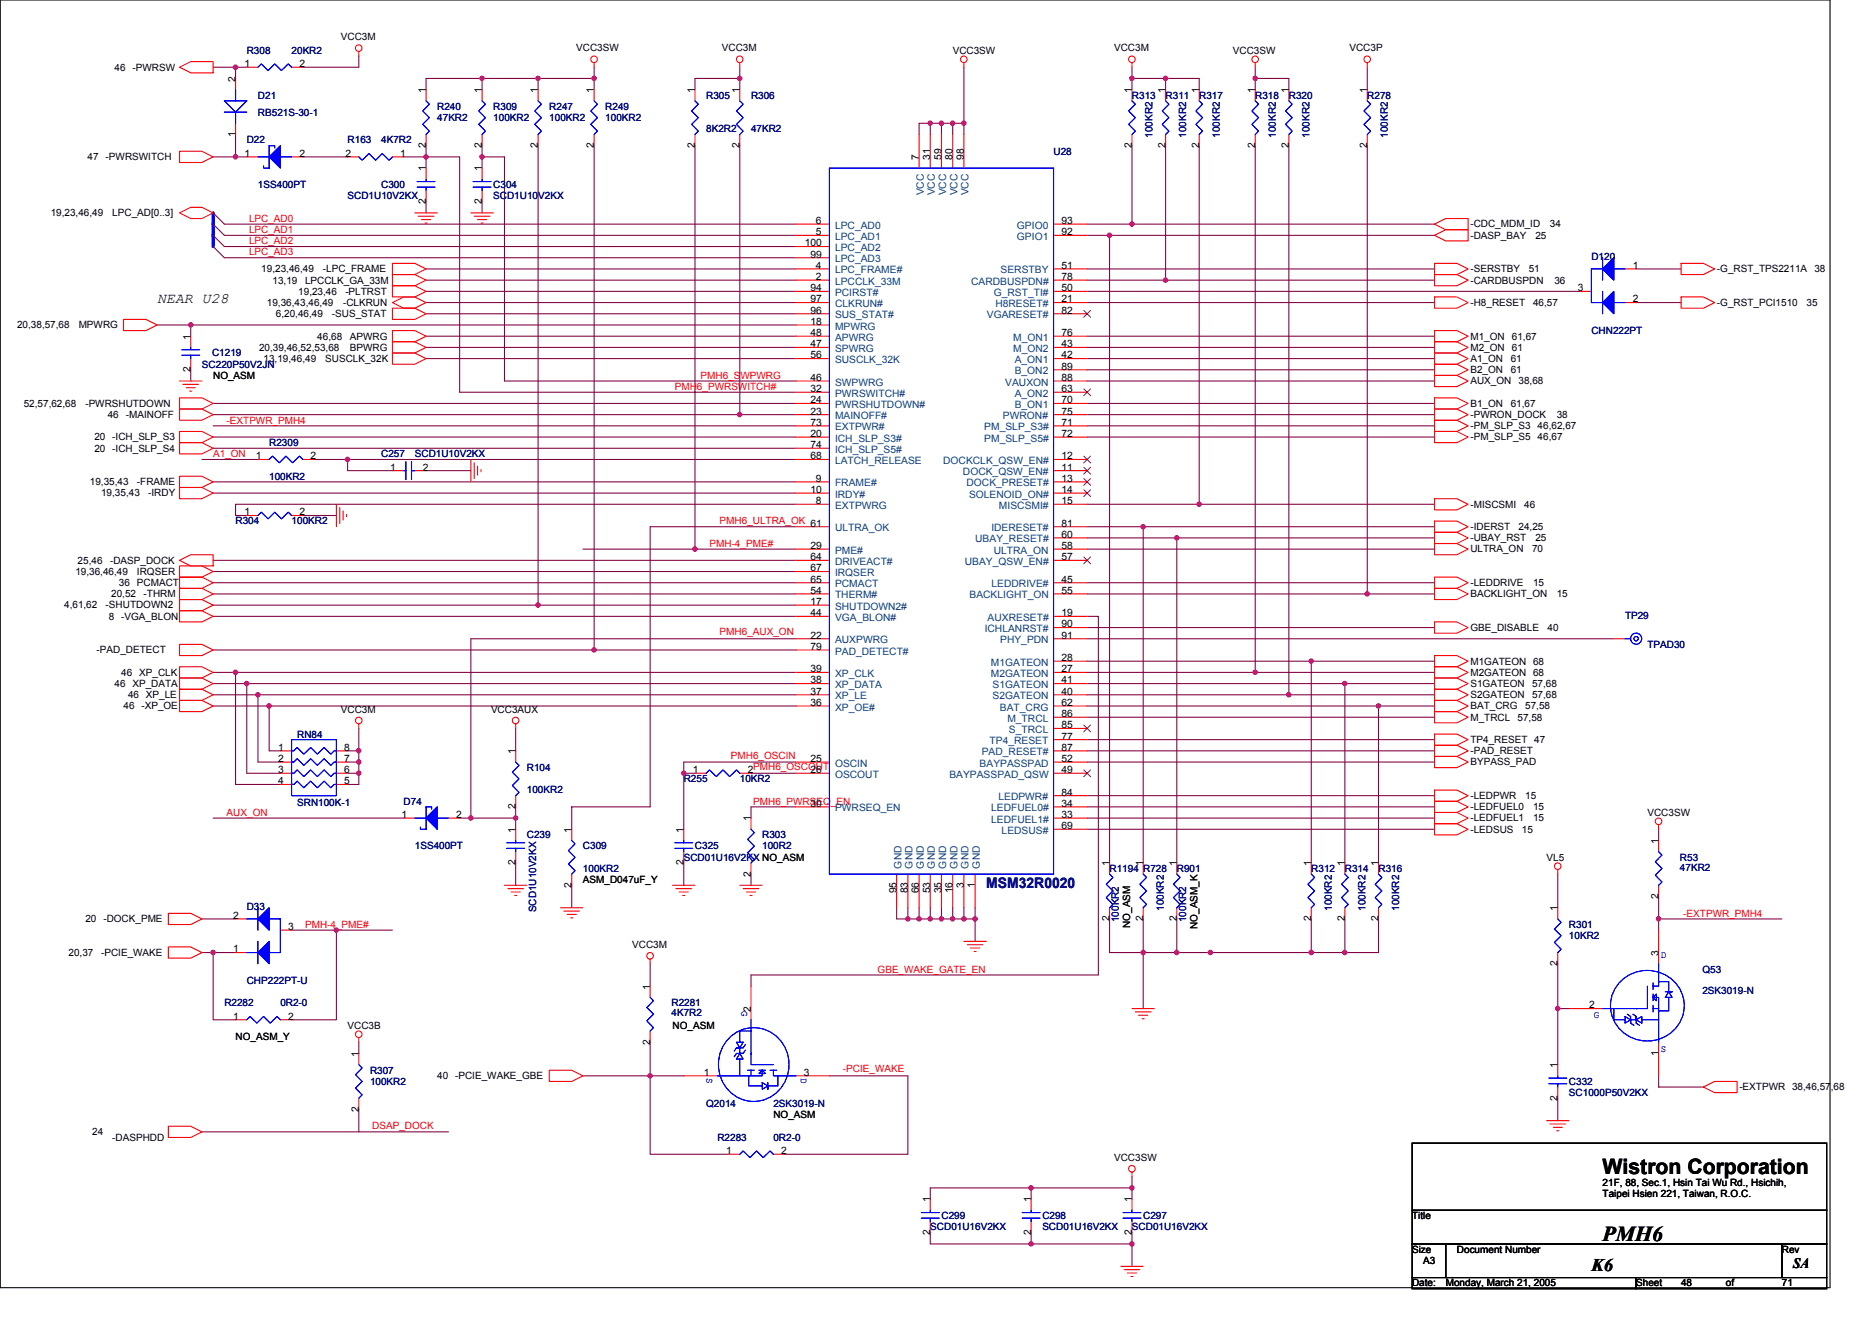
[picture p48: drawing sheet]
<svg xmlns="http://www.w3.org/2000/svg" width="297mm" height="210mm" viewBox="0 0 297 210" stroke-linecap="round" stroke-linejoin="round" font-family="sans-serif">
<defs><g id="words">
<g font-size="3.4">
<text x="254.3" y="186.2">Wistron Corporation</text>
<text x="254.3" y="196.8">PMH6</text>
</g>
<text font-size="2.8" x="252.5" y="201.7">K6</text>
<g font-size="2.3">
<text x="24.9" y="48.1">NEAR U28</text>
<text x="284.5" y="201.2">SA</text>
</g>
<text font-size="2.3" fill="#000080" x="156.5" y="140.8">MSM32R0020</text>
<g font-size="1.6">
<text x="18.2" y="11.2">46 -PWRSW</text>
<text x="38.8" y="10.6">1</text>
<text x="47.5" y="10.6">2</text>
<text x="54.1" y="6.4">VCC3M</text>
<text x="91.4" y="8.2">VCC3SW</text>
<text x="114.6" y="8.2">VCC3M</text>
<text x="151.2" y="8.5">VCC3SW</text>
<text x="176.8" y="8.2">VCC3M</text>
<text x="195.6" y="8.5">VCC3SW</text>
<text x="214.1" y="8.2">VCC3P</text>
<text x="37.4" y="13" transform="rotate(-90 37.4 13)">2</text>
<text x="67.6" y="14.8" transform="rotate(-90 67.6 14.8)">1</text>
<text x="76.5" y="14.8" transform="rotate(-90 76.5 14.8)">1</text>
<text x="85.4" y="14.8" transform="rotate(-90 85.4 14.8)">1</text>
<text x="94.3" y="14.8" transform="rotate(-90 94.3 14.8)">1</text>
<text x="110.3" y="14.8" transform="rotate(-90 110.3 14.8)">1</text>
<text x="117.4" y="14.8" transform="rotate(-90 117.4 14.8)">1</text>
<text x="179.6" y="14.8" transform="rotate(-90 179.6 14.8)">1</text>
<text x="184.9" y="14.8" transform="rotate(-90 184.9 14.8)">1</text>
<text x="190.3" y="14.8" transform="rotate(-90 190.3 14.8)">1</text>
<text x="199.2" y="14.8" transform="rotate(-90 199.2 14.8)">1</text>
<text x="204.5" y="14.8" transform="rotate(-90 204.5 14.8)">1</text>
<text x="216.9" y="14.8" transform="rotate(-90 216.9 14.8)">1</text>
<text x="37.4" y="21.7" transform="rotate(-90 37.4 21.7)">1</text>
<text x="67.6" y="23.5" transform="rotate(-90 67.6 23.5)">2</text>
<text x="76.5" y="23.5" transform="rotate(-90 76.5 23.5)">2</text>
<text x="85.4" y="23.5" transform="rotate(-90 85.4 23.5)">2</text>
<text x="94.3" y="23.5" transform="rotate(-90 94.3 23.5)">2</text>
<text x="110.3" y="23.5" transform="rotate(-90 110.3 23.5)">2</text>
<text x="117.4" y="23.5" transform="rotate(-90 117.4 23.5)">2</text>
<text x="179.6" y="23.5" transform="rotate(-90 179.6 23.5)">2</text>
<text x="184.9" y="23.5" transform="rotate(-90 184.9 23.5)">2</text>
<text x="190.3" y="23.5" transform="rotate(-90 190.3 23.5)">2</text>
<text x="199.2" y="23.5" transform="rotate(-90 199.2 23.5)">2</text>
<text x="204.5" y="23.5" transform="rotate(-90 204.5 23.5)">2</text>
<text x="216.9" y="23.5" transform="rotate(-90 216.9 23.5)">2</text>
<text x="13.9" y="25.4">47 -PWRSWITCH</text>
<text x="38.8" y="24.9">1</text>
<text x="47.5" y="24.9">2</text>
<text x="54.8" y="24.9">2</text>
<text x="63.5" y="24.9">1</text>
<text x="67.6" y="27.2" transform="rotate(-90 67.6 27.2)">1</text>
<text x="76.5" y="27.2" transform="rotate(-90 76.5 27.2)">1</text>
<text x="145.8" y="25.4" transform="rotate(-90 145.8 25.4)">7</text>
<text x="147.6" y="25.4" transform="rotate(-90 147.6 25.4)">31</text>
<text x="149.4" y="25.4" transform="rotate(-90 149.4 25.4)">59</text>
<text x="151.1" y="25.4" transform="rotate(-90 151.1 25.4)">80</text>
<text x="152.9" y="25.4" transform="rotate(-90 152.9 25.4)">98</text>
<text x="8" y="34.3">19,23,46,49</text>
<text x="17.8" y="34.3">LPC_AD[0..3]</text>
<text x="67.6" y="32.4" transform="rotate(-90 67.6 32.4)">2</text>
<text x="76.5" y="32.4" transform="rotate(-90 76.5 32.4)">2</text>
<text x="129.5" y="35.5">6</text>
<text x="168.4" y="35.5">93</text>
<text x="127.7" y="39.1">100</text>
<text x="128.6" y="40.9">99</text>
<text x="129.5" y="37.3">5</text>
<text x="168.4" y="37.3">92</text>
<text x="233.3" y="36.1">-CDC_MDM_ID</text>
<text x="233.3" y="37.9">-DASP_BAY</text>
<text x="243.6" y="37.9">25</text>
<text x="245.9" y="36.1">34</text>
<text x="41.5" y="43.2">19,23,46,49</text>
<text x="43.2" y="45">13,19</text>
<text x="47.3" y="46.8">19,23,46</text>
<text x="48.4" y="45">LPCCLK_GA_33M</text>
<text x="51.2" y="43.2">-LPC_FRAME</text>
<text x="54.8" y="46.8">-PLTRST</text>
<text x="128.6" y="48">97</text>
<text x="128.6" y="46.2">94</text>
<text x="129.5" y="44.4">2</text>
<text x="129.5" y="42.7">4</text>
<text x="168.4" y="46.2">50</text>
<text x="168.4" y="48">21</text>
<text x="168.4" y="42.7">51</text>
<text x="168.4" y="44.4">78</text>
<text x="233.3" y="45">-CARDBUSPDN</text>
<text x="233.3" y="43.2">-SERSTBY</text>
<text x="242.6" y="43.2">51</text>
<text x="246.7" y="45">36</text>
<text x="250.4" y="46.2">3</text>
<text x="259.1" y="48">2</text>
<text x="259.1" y="42.7">1</text>
<text x="272.4" y="43.2">-G_RST_TPS2211A</text>
<text x="287.9" y="43.2">38</text>
<text x="2.7" y="52.1">20,38,57,68</text>
<text x="12.5" y="52.1">MPWRG</text>
<text x="30.2" y="53.9" transform="rotate(-90 30.2 53.9)">1</text>
<text x="42.4" y="48.5">19,36,43,46,49</text>
<text x="43.8" y="50.3">6,20,46,49</text>
<text x="50.4" y="53.9">46,68</text>
<text x="52.7" y="50.3">-SUS_STAT</text>
<text x="54.4" y="48.5">-CLKRUN</text>
<text x="55.5" y="53.9">APWRG</text>
<text x="128.6" y="53.3">48</text>
<text x="128.6" y="51.5">18</text>
<text x="128.6" y="49.8">96</text>
<text x="168.4" y="53.3">76</text>
<text x="168.4" y="49.8">82</text>
<text x="233.3" y="53.9">M1_ON</text>
<text x="233.3" y="48.5">-H8_RESET</text>
<text x="239.9" y="53.9">61,67</text>
<text x="243.3" y="48.5">46,57</text>
<text x="272.4" y="48.5">-G_RST_PCI1510</text>
<text x="286.7" y="48.5">35</text>
<text x="30.2" y="59.1" transform="rotate(-90 30.2 59.1)">2</text>
<text x="41.1" y="55.6">20,39,46,52,53,68</text>
<text x="41.8" y="57.4">13,19,46,49</text>
<text x="51.6" y="57.4">SUSCLK_32K</text>
<text x="55.5" y="55.6">BPWRG</text>
<text x="128.6" y="56.9">56</text>
<text x="128.6" y="55.1">47</text>
<text x="168.4" y="56.9">42</text>
<text x="168.4" y="58.7">89</text>
<text x="168.4" y="55.1">43</text>
<text x="233.3" y="57.4">A1_ON</text>
<text x="233.3" y="59.2">B2_ON</text>
<text x="233.3" y="55.6">M2_ON</text>
<text x="239.7" y="57.4">61</text>
<text x="239.7" y="59.2">61</text>
<text x="239.9" y="55.6">61</text>
<text x="3.8" y="64.5">52,57,62,68</text>
<text x="13.5" y="64.5">-PWRSHUTDOWN</text>
<text x="33.8" y="60.1">NO_ASM</text>
<text x="128.6" y="65.8">23</text>
<text x="128.6" y="64">24</text>
<text x="128.6" y="60.4">46</text>
<text x="128.6" y="62.2">32</text>
<text x="168.4" y="65.8">75</text>
<text x="168.4" y="62.2">63</text>
<text x="168.4" y="64">70</text>
<text x="168.4" y="60.4">88</text>
<text x="233.3" y="64.5">B1_ON</text>
<text x="233.3" y="61">AUX_ON</text>
<text x="239.7" y="64.5">61,67</text>
<text x="241" y="61">38,68</text>
<text x="15" y="69.9">20 -ICH_SLP_S3</text>
<text x="15" y="71.6">20 -ICH_SLP_S4</text>
<text x="17.1" y="66.3">46 -MAINOFF</text>
<text x="128.6" y="71.1">74</text>
<text x="128.6" y="69.3">20</text>
<text x="128.6" y="67.5">73</text>
<text x="168.4" y="67.5">71</text>
<text x="168.4" y="69.3">72</text>
<text x="233.3" y="68.1">-PM_SLP_S3 46,62,67</text>
<text x="233.3" y="69.9">-PM_SLP_S5 46,67</text>
<text x="233.3" y="66.3">-PWRON_DOCK</text>
<text x="247" y="66.3">38</text>
<text x="14.3" y="77">19,35,43</text>
<text x="21.7" y="77">-FRAME</text>
<text x="40.6" y="72.9">1</text>
<text x="49.3" y="72.9">2</text>
<text x="61.9" y="74.7">1</text>
<text x="67.1" y="74.7">2</text>
<text x="128.6" y="72.9">68</text>
<text x="129.5" y="76.4">9</text>
<text x="168.4" y="76.4">13</text>
<text x="168.4" y="74.7">11</text>
<text x="168.4" y="72.9">12</text>
<text x="16" y="78.8">19,35,43</text>
<text x="23.5" y="78.8">-IRDY</text>
<text x="38.8" y="81.8">1</text>
<text x="47.5" y="81.8">2</text>
<text x="128.6" y="78.2">10</text>
<text x="129.5" y="80">8</text>
<text x="168.4" y="83.5">81</text>
<text x="168.4" y="78.2">14</text>
<text x="168.4" y="80">15</text>
<text x="233.3" y="80.5">-MISCSMI</text>
<text x="241.8" y="80.5">46</text>
<text x="12.3" y="89.4">25,46</text>
<text x="17.5" y="89.4">-DASP_DOCK</text>
<text x="128.6" y="88.9">64</text>
<text x="128.6" y="87.1">29</text>
<text x="168.4" y="87.1">58</text>
<text x="168.4" y="85.3">60</text>
<text x="168.4" y="88.9">57</text>
<text x="233.3" y="85.9">-UBAY_RST</text>
<text x="233.3" y="84.1">-IDERST</text>
<text x="233.3" y="87.7">ULTRA_ON</text>
<text x="241" y="84.1">24,25</text>
<text x="243.1" y="87.7">70</text>
<text x="243.6" y="85.9">25</text>
<text x="12" y="91.2">19,36,46,49</text>
<text x="17.6" y="94.8">20,52</text>
<text x="18.9" y="93">36 PCMACT</text>
<text x="21.7" y="91.2">IRQSER</text>
<text x="22.8" y="94.8">-THRM</text>
<text x="128.6" y="96">17</text>
<text x="128.6" y="94.2">54</text>
<text x="128.6" y="92.4">65</text>
<text x="128.6" y="90.7">67</text>
<text x="168.4" y="94.2">55</text>
<text x="168.4" y="92.4">45</text>
<text x="233.3" y="93">-LEDDRIVE</text>
<text x="233.3" y="94.8">BACKLIGHT_ON</text>
<text x="243.3" y="93">15</text>
<text x="247" y="94.8">15</text>
<text x="10.2" y="96.5">4,61,62</text>
<text x="16.8" y="96.5">-SHUTDOWN2</text>
<text x="17.3" y="98.3">8 -VGA_BLON</text>
<text x="128.6" y="101.3">22</text>
<text x="128.6" y="97.8">44</text>
<text x="168.4" y="99.5">90</text>
<text x="168.4" y="97.8">19</text>
<text x="168.4" y="101.3">91</text>
<text x="233.3" y="100.1">GBE_DISABLE</text>
<text x="245.6" y="100.1">40</text>
<text x="15.3" y="103.7">-PAD_DETECT</text>
<text x="19.2" y="107.2">46 XP_CLK</text>
<text x="128.6" y="106.7">39</text>
<text x="128.6" y="103.1">79</text>
<text x="168.4" y="104.9">28</text>
<text x="168.4" y="106.7">27</text>
<text x="233.3" y="105.4">M1GATEON 68</text>
<text x="233.3" y="107.2">M2GATEON 68</text>
<text x="18.2" y="109">46 XP_DATA</text>
<text x="19.6" y="112.5">46 -XP_OE</text>
<text x="20.3" y="110.8">46 XP_LE</text>
<text x="54.1" y="113.1">VCC3M</text>
<text x="77.9" y="113.1">VCC3AUX</text>
<text x="128.6" y="112">36</text>
<text x="128.6" y="110.2">37</text>
<text x="128.6" y="108.4">38</text>
<text x="168.4" y="112">62</text>
<text x="168.4" y="108.4">41</text>
<text x="168.4" y="110.2">40</text>
<text x="168.4" y="113.8">86</text>
<text x="233.3" y="110.8">S2GATEON</text>
<text x="233.3" y="112.5">BAT_CRG</text>
<text x="233.3" y="109">S1GATEON</text>
<text x="242" y="112.5">57,58</text>
<text x="243.1" y="110.8">57,68</text>
<text x="243.1" y="109">57,68</text>
<text x="44.1" y="119.1">1</text>
<text x="54.6" y="119.1">8</text>
<text x="81.8" y="119.7" transform="rotate(-90 81.8 119.7)">1</text>
<text x="168.4" y="117.3">77</text>
<text x="168.4" y="119.1">87</text>
<text x="168.4" y="115.5">85</text>
<text x="233.3" y="114.3">M_TRCL</text>
<text x="233.3" y="117.9">TP4_RESET 47</text>
<text x="233.3" y="119.7">-PAD_RESET</text>
<text x="240.8" y="114.3">57,58</text>
<text x="44.1" y="120.9">2</text>
<text x="44.1" y="122.7">3</text>
<text x="44.1" y="124.4">4</text>
<text x="54.6" y="124.4">5</text>
<text x="54.6" y="122.7">6</text>
<text x="54.6" y="120.9">7</text>
<text x="109.9" y="122.7">1</text>
<text x="118.6" y="122.7">2</text>
<text x="128.6" y="122.7">26</text>
<text x="128.6" y="120.9">25</text>
<text x="168.4" y="122.7">49</text>
<text x="168.4" y="120.9">52</text>
<text x="233.3" y="121.4">BYPASS_PAD</text>
<text x="63.7" y="129.8">1</text>
<text x="72.4" y="129.8">2</text>
<text x="81.8" y="128.4" transform="rotate(-90 81.8 128.4)">2</text>
<text x="119.1" y="130.3" transform="rotate(-90 119.1 130.3)">1</text>
<text x="128.6" y="128">30</text>
<text x="168.4" y="131.6">69</text>
<text x="168.4" y="126.2">84</text>
<text x="168.4" y="128">34</text>
<text x="168.4" y="129.8">33</text>
<text x="233.3" y="128.5">-LEDFUEL0</text>
<text x="233.3" y="130.3">-LEDFUEL1</text>
<text x="233.3" y="126.8">-LEDPWR</text>
<text x="242" y="126.8">15</text>
<text x="243.3" y="128.5">15</text>
<text x="243.3" y="130.3">15</text>
<text x="261.4" y="129.4">VCC3SW</text>
<text x="81.8" y="137.3" transform="rotate(-90 81.8 137.3)">2</text>
<text x="81.8" y="132.1" transform="rotate(-90 81.8 132.1)">1</text>
<text x="90.7" y="132.1" transform="rotate(-90 90.7 132.1)">1</text>
<text x="108.5" y="137.3" transform="rotate(-90 108.5 137.3)">2</text>
<text x="108.5" y="132.1" transform="rotate(-90 108.5 132.1)">1</text>
<text x="176" y="137.4" transform="rotate(-90 176 137.4)">1</text>
<text x="181.4" y="137.4" transform="rotate(-90 181.4 137.4)">1</text>
<text x="186.7" y="137.4" transform="rotate(-90 186.7 137.4)">1</text>
<text x="208" y="137.4" transform="rotate(-90 208 137.4)">1</text>
<text x="213.4" y="137.4" transform="rotate(-90 213.4 137.4)">1</text>
<text x="218.7" y="137.4" transform="rotate(-90 218.7 137.4)">1</text>
<text x="233.3" y="132.1">-LEDSUS</text>
<text x="241.5" y="132.1">15</text>
<text x="245.4" y="136.5">VL5</text>
<text x="263.2" y="133.9" transform="rotate(-90 263.2 133.9)">1</text>
<text x="90.7" y="140.8" transform="rotate(-90 90.7 140.8)">2</text>
<text x="92.5" y="140.1">ASM_D047uF_Y</text>
<text x="119.1" y="139.1" transform="rotate(-90 119.1 139.1)">2</text>
<text x="142.3" y="141.8" transform="rotate(-90 142.3 141.8)">95</text>
<text x="144" y="141.8" transform="rotate(-90 144 141.8)">83</text>
<text x="145.8" y="141.8" transform="rotate(-90 145.8 141.8)">66</text>
<text x="147.6" y="141.8" transform="rotate(-90 147.6 141.8)">53</text>
<text x="149.4" y="141.8" transform="rotate(-90 149.4 141.8)">35</text>
<text x="151.1" y="141.8" transform="rotate(-90 151.1 141.8)">16</text>
<text x="152.9" y="140.8" transform="rotate(-90 152.9 140.8)">3</text>
<text x="154.7" y="140.8" transform="rotate(-90 154.7 140.8)">1</text>
<text x="263.2" y="142.6" transform="rotate(-90 263.2 142.6)">2</text>
<text x="13.5" y="146.3">20 -DOCK_PME</text>
<text x="37" y="145.8">2</text>
<text x="45.7" y="147.6">3</text>
<text x="176" y="146.2" transform="rotate(-90 176 146.2)">2</text>
<text x="179.3" y="147.2" transform="rotate(-90 179.3 147.2)">NO_ASM</text>
<text x="181.4" y="146.2" transform="rotate(-90 181.4 146.2)">2</text>
<text x="186.7" y="146.2" transform="rotate(-90 186.7 146.2)">2</text>
<text x="190" y="147.4" transform="rotate(-90 190 147.4)">NO_ASM_K</text>
<text x="208" y="146.2" transform="rotate(-90 208 146.2)">2</text>
<text x="213.4" y="146.2" transform="rotate(-90 213.4 146.2)">2</text>
<text x="218.7" y="146.2" transform="rotate(-90 218.7 146.2)">2</text>
<text x="247.2" y="144.5" transform="rotate(-90 247.2 144.5)">1</text>
<text x="10.9" y="151.7">20,37</text>
<text x="16" y="151.7">-PCIE_WAKE</text>
<text x="37" y="151.1">1</text>
<text x="100.3" y="150.4">VCC3M</text>
<text x="247.2" y="153.3" transform="rotate(-90 247.2 153.3)">2</text>
<text x="263.2" y="151.7" transform="rotate(-90 263.2 151.7)">3</text>
<text x="37" y="161.8">1</text>
<text x="45.7" y="161.8">2</text>
<text x="103.1" y="157" transform="rotate(-90 103.1 157)">1</text>
<text x="119.1" y="160.5" transform="rotate(-90 119.1 160.5)">2</text>
<text x="252.2" y="160">2</text>
<text x="37.4" y="165">NO_ASM_Y</text>
<text x="55.2" y="163.2">VCC3B</text>
<text x="56.9" y="167.7" transform="rotate(-90 56.9 167.7)">1</text>
<text x="103.1" y="165.7" transform="rotate(-90 103.1 165.7)">2</text>
<text x="106.7" y="163.2">NO_ASM</text>
<text x="263.2" y="167.5" transform="rotate(-90 263.2 167.5)">1</text>
<text x="69.4" y="171.2">40 -PCIE_WAKE_GBE</text>
<text x="111.7" y="170.7">1</text>
<text x="127.5" y="170.7">3</text>
<text x="247.2" y="169.4" transform="rotate(-90 247.2 169.4)">1</text>
<text x="276" y="173">-EXTPWR 38,46,57,68</text>
<text x="56.9" y="176.4" transform="rotate(-90 56.9 176.4)">2</text>
<text x="122.7" y="177.4">NO_ASM</text>
<text x="247.2" y="174.6" transform="rotate(-90 247.2 174.6)">2</text>
<text x="14.6" y="180.1">24</text>
<text x="17.8" y="181">-DASPHDD</text>
<text x="115.2" y="183.1">1</text>
<text x="124" y="183.1">2</text>
<text x="176.8" y="184.2">VCC3SW</text>
<text x="147.6" y="190.8" transform="rotate(-90 147.6 190.8)">1</text>
<text x="163.6" y="190.8" transform="rotate(-90 163.6 190.8)">1</text>
<text x="179.6" y="190.8" transform="rotate(-90 179.6 190.8)">1</text>
<text x="254.3" y="188.1">21F, 88, Sec.1, Hsin Tai Wu Rd., Hsichih,</text>
<text x="254.3" y="189.9">Taipei Hsien 221, Taiwan, R.O.C.</text>
<text x="147.6" y="196" transform="rotate(-90 147.6 196)">2</text>
<text x="163.6" y="196" transform="rotate(-90 163.6 196)">2</text>
<text x="179.6" y="196" transform="rotate(-90 179.6 196)">2</text>
<text x="224.1" y="193.4">Title</text>
<text x="224.1" y="198.8">Size</text>
<text x="225.8" y="200.6">A3</text>
<text x="231.2" y="198.8">Document Number</text>
<text x="282.7" y="198.8">Rev</text>
<text x="224.1" y="204.1">Date:</text>
<text x="229.4" y="204.1">Monday, March 21, 2005</text>
<text x="259.6" y="204.1">Sheet</text>
<text x="266.7" y="204.1">48</text>
<text x="273.9" y="204.1">of</text>
<text x="282.7" y="204.1">71</text>
</g>
<g font-size="1.6" fill="#000080">
<text x="39.2" y="8.5">R308</text>
<text x="46.3" y="8.5">20KR2</text>
<text x="40.9" y="15.6">D21</text>
<text x="69.4" y="17.4">R240</text>
<text x="78.3" y="17.4">R309</text>
<text x="87.2" y="17.4">R247</text>
<text x="96.1" y="17.4">R249</text>
<text x="112.1" y="15.6">R305</text>
<text x="119.2" y="15.6">R306</text>
<text x="179.6" y="15.6">R313</text>
<text x="185" y="15.6">R311</text>
<text x="190.3" y="15.6">R317</text>
<text x="199.2" y="15.6">R318</text>
<text x="204.5" y="15.6">R320</text>
<text x="217" y="15.6">R278</text>
<text x="39.2" y="22.8">D22</text>
<text x="40.9" y="18.5">RB521S-30-1</text>
<text x="55.2" y="22.8">R163</text>
<text x="60.5" y="22.8">4K7R2</text>
<text x="69.4" y="19.2">47KR2</text>
<text x="78.3" y="19.2">100KR2</text>
<text x="87.2" y="19.2">100KR2</text>
<text x="96.1" y="19.2">100KR2</text>
<text x="112.1" y="21">8K2R2</text>
<text x="119.2" y="21">47KR2</text>
<text x="182.9" y="21.9" transform="rotate(-90 182.9 21.9)">100KR2</text>
<text x="188.2" y="21.9" transform="rotate(-90 188.2 21.9)">100KR2</text>
<text x="193.5" y="21.9" transform="rotate(-90 193.5 21.9)">100KR2</text>
<text x="202.4" y="21.9" transform="rotate(-90 202.4 21.9)">100KR2</text>
<text x="207.8" y="21.9" transform="rotate(-90 207.8 21.9)">100KR2</text>
<text x="220.2" y="21.9" transform="rotate(-90 220.2 21.9)">100KR2</text>
<text x="40.9" y="29.9">1SS400PT</text>
<text x="60.5" y="29.9">C300</text>
<text x="78.3" y="29.9">C304</text>
<text x="167.2" y="24.5">U28</text>
<text x="55.2" y="31.6">SCD1U10V2KX</text>
<text x="78.3" y="31.6">SCD1U10V2KX</text>
<text x="252.5" y="41.3">D120</text>
<text x="252.5" y="53">CHN222PT</text>
<text x="32" y="58.3">SC220P50V2JN</text>
<text x="33.7" y="56.5">C1219</text>
<text x="42.7" y="70.8">R2309</text>
<text x="42.7" y="76.1">100KR2</text>
<text x="60.5" y="72.5">C257</text>
<text x="65.8" y="72.5">SCD1U10V2KX</text>
<text x="37.4" y="83.2">R304</text>
<text x="46.3" y="83.2">100KR2</text>
<text x="257.8" y="98.1">TP29</text>
<text x="261.4" y="102.8">TPAD30</text>
<text x="47.2" y="117.2">RN84</text>
<text x="83.6" y="122.3">R104</text>
<text x="83.6" y="125.9">100KR2</text>
<text x="108.5" y="124.1">R255</text>
<text x="117.4" y="124.1">10KR2</text>
<text x="47.2" y="127.8">SRN100K-1</text>
<text x="64" y="127.7">D74</text>
<text x="65.8" y="134.8">1SS400PT</text>
<text x="83.6" y="133">C239</text>
<text x="92.5" y="134.8">C309</text>
<text x="108.5" y="136.5">SCD01U16V2KX NO_ASM</text>
<text x="110.3" y="134.8">C325</text>
<text x="120.9" y="133">R303</text>
<text x="120.9" y="134.8">100R2</text>
<text x="266.6" y="136.5">R53</text>
<text x="92.5" y="138.3">100KR2</text>
<text x="176.1" y="138.3">R1194 R728</text>
<text x="186.7" y="138.3">R901</text>
<text x="208.1" y="138.3">R312</text>
<text x="213.4" y="138.3">R314</text>
<text x="218.7" y="138.3">R316</text>
<text x="266.6" y="138.2">47KR2</text>
<text x="39.2" y="144.4">D33</text>
<text x="85.1" y="144.7" transform="rotate(-90 85.1 144.7)">SCD1U10V2KX</text>
<text x="177.5" y="146.3" transform="rotate(-90 177.5 146.3)">100KR2</text>
<text x="184.7" y="144.5" transform="rotate(-90 184.7 144.5)">100KR2</text>
<text x="188.2" y="146.3" transform="rotate(-90 188.2 146.3)">100KR2</text>
<text x="211.3" y="144.5" transform="rotate(-90 211.3 144.5)">100KR2</text>
<text x="216.7" y="144.5" transform="rotate(-90 216.7 144.5)">100KR2</text>
<text x="222" y="144.5" transform="rotate(-90 222 144.5)">100KR2</text>
<text x="249" y="147.2">R301</text>
<text x="249" y="149">10KR2</text>
<text x="270.1" y="154.3">Q53</text>
<text x="35.6" y="159.7">R2282</text>
<text x="39.2" y="156.1">CHP222PT-U</text>
<text x="44.5" y="159.7">0R2-0</text>
<text x="106.5" y="159.7">R2281</text>
<text x="106.5" y="161.3">4K7R2</text>
<text x="270.1" y="157.7">2SK3019-N</text>
<text x="58.7" y="170.3">R307</text>
<text x="58.7" y="172.1">100KR2</text>
<text x="249" y="172.1">C332</text>
<text x="249" y="173.9">SC1000P50V2KX</text>
<text x="112.1" y="175.7">Q2014</text>
<text x="122.7" y="175.7">2SK3019-N</text>
<text x="113.8" y="181">R2283</text>
<text x="122.7" y="181">0R2-0</text>
<text x="147.6" y="195.2">SCD01U16V2KX</text>
<text x="149.4" y="193.4">C299</text>
<text x="165.4" y="193.4">C298</text>
<text x="165.4" y="195.2">SCD01U16V2KX</text>
<text x="179.6" y="195.2">SCD01U16V2KX</text>
<text x="181.4" y="193.4">C297</text>
</g>
<g font-size="1.6" fill="#f00">
<text x="39.5" y="35.2">LPC_AD0</text>
<text x="39.5" y="37">LPC_AD1</text>
<text x="39.5" y="40.5">LPC_AD3</text>
<text x="39.5" y="38.8">LPC_AD2</text>
<text x="107.1" y="61.9">PMH6_PWRSWITCH#</text>
<text x="111.2" y="60.1">PMH6_SWPWRG</text>
<text x="36" y="67.2">-EXTPWR_PMH4</text>
<text x="33.8" y="72.5">A1_ON</text>
<text x="114.2" y="83.2">PMH6_ULTRA_OK 61</text>
<text x="112.6" y="86.8">PMH-4_PME#</text>
<text x="114.2" y="100.8">PMH6_AUX_ON</text>
<text x="116" y="120.4">PMH6_OSCIN</text>
<text x="119.5" y="122.2">PMH6_OSCOUT</text>
<text x="36" y="129.4">AUX_ON</text>
<text x="119.5" y="127.7">PMH6_PWRSEQ_EN</text>
<text x="48.4" y="147.2">PMH-4_PME#</text>
<text x="267.1" y="145.4">-EXTPWR_PMH4</text>
<text x="139.3" y="154.3">GBE_WAKE_GATE_EN</text>
<text x="133.7" y="170.2">-PCIE_WAKE</text>
<text x="59.1" y="179">DSAP_DOCK</text>
</g>
<g font-size="1.6" fill="#004080">
<text x="146.6" y="31" transform="rotate(-90 146.6 31)">VCC</text>
<text x="148.4" y="31" transform="rotate(-90 148.4 31)">VCC</text>
<text x="150.1" y="31" transform="rotate(-90 150.1 31)">VCC</text>
<text x="151.9" y="31" transform="rotate(-90 151.9 31)">VCC</text>
<text x="153.7" y="31" transform="rotate(-90 153.7 31)">VCC</text>
<text x="132.5" y="41.6">LPC_AD3</text>
<text x="132.5" y="39.8">LPC_AD2</text>
<text x="132.5" y="36.3">LPC_AD0</text>
<text x="132.5" y="38.1">LPC_AD1</text>
<text x="161.4" y="36.3">GPIO0</text>
<text x="161.4" y="38.1">GPIO1</text>
<text x="132.5" y="45.2">LPCCLK_33M</text>
<text x="132.5" y="46.9">PCIRST#</text>
<text x="132.5" y="43.4">LPC_FRAME#</text>
<text x="154.1" y="45.2">CARDBUSPDN#</text>
<text x="157.7" y="46.9">G_RST_TI#</text>
<text x="158.8" y="43.4">SERSTBY</text>
<text x="132.5" y="52.3">MPWRG</text>
<text x="132.5" y="50.5">SUS_STAT#</text>
<text x="132.5" y="48.7">CLKRUN#</text>
<text x="156.6" y="50.5">VGARESET#</text>
<text x="157.9" y="48.7">H8RESET#</text>
<text x="132.5" y="57.6">SUSCLK_32K</text>
<text x="132.5" y="55.8">SPWRG</text>
<text x="132.5" y="54.1">APWRG</text>
<text x="160.8" y="54.1">M_ON1</text>
<text x="160.8" y="55.8">M_ON2</text>
<text x="161" y="57.6">A_ON1</text>
<text x="161" y="59.4">B_ON2</text>
<text x="132.5" y="64.7">PWRSHUTDOWN#</text>
<text x="132.5" y="61.2">SWPWRG</text>
<text x="132.5" y="62.9">PWRSWITCH#</text>
<text x="159.5" y="61.2">VAUXON</text>
<text x="161" y="62.9">A_ON2</text>
<text x="161" y="64.7">B_ON1</text>
<text x="132.5" y="71.8">ICH_SLP_S5#</text>
<text x="132.5" y="70.1">ICH_SLP_S3#</text>
<text x="132.5" y="68.3">EXTPWR#</text>
<text x="132.5" y="66.5">MAINOFF#</text>
<text x="156.2" y="68.3">PM_SLP_S3#</text>
<text x="156.2" y="70.1">PM_SLP_S5#</text>
<text x="159.1" y="66.5">PWRON#</text>
<text x="132.5" y="77.2">FRAME#</text>
<text x="132.5" y="73.6">LATCH_RELEASE</text>
<text x="149.7" y="73.6">DOCKCLK_QSW_EN#</text>
<text x="152.8" y="75.4">DOCK_QSW_EN#</text>
<text x="153.4" y="77.2">DOCK_PRESET#</text>
<text x="132.5" y="80.7">EXTPWRG</text>
<text x="132.5" y="79">IRDY#</text>
<text x="153.8" y="79">SOLENOID_ON#</text>
<text x="158.5" y="80.7">MISCSMI#</text>
<text x="132.5" y="89.6">DRIVEACT#</text>
<text x="132.5" y="87.8">PME#</text>
<text x="132.5" y="84.3">ULTRA_OK</text>
<text x="153.1" y="89.6">UBAY_QSW_EN#</text>
<text x="154.7" y="86.1">UBAY_RESET#</text>
<text x="157.3" y="84.3">IDERESET#</text>
<text x="157.7" y="87.8">ULTRA_ON</text>
<text x="132.5" y="95">THERM#</text>
<text x="132.5" y="93.2">PCMACT</text>
<text x="132.5" y="91.4">IRQSER</text>
<text x="153.8" y="95">BACKLIGHT_ON</text>
<text x="157.3" y="93.2">LEDDRIVE#</text>
<text x="132.5" y="98.5">VGA_BLON#</text>
<text x="132.5" y="96.7">SHUTDOWN2#</text>
<text x="156.2" y="100.3">ICHLANRST#</text>
<text x="156.7" y="98.5">AUXRESET#</text>
<text x="132.5" y="107.4">XP_CLK</text>
<text x="132.5" y="103.8">PAD_DETECT#</text>
<text x="132.5" y="102.1">AUXPWRG</text>
<text x="157.2" y="105.6">M1GATEON</text>
<text x="157.2" y="107.4">M2GATEON</text>
<text x="158.7" y="102.1">PHY_PDN</text>
<text x="132.5" y="112.7">XP_OE#</text>
<text x="132.5" y="111">XP_LE</text>
<text x="132.5" y="109.2">XP_DATA</text>
<text x="157.5" y="109.2">S1GATEON</text>
<text x="157.5" y="111">S2GATEON</text>
<text x="158.7" y="112.7">BAT_CRG</text>
<text x="155.8" y="119.8">PAD_RESET#</text>
<text x="157" y="118.1">TP4_RESET</text>
<text x="159.8" y="114.5">M_TRCL</text>
<text x="160.1" y="116.3">S_TRCL</text>
<text x="132.5" y="123.4">OSCOUT</text>
<text x="132.5" y="121.6">OSCIN</text>
<text x="150.6" y="123.4">BAYPASSPAD_QSW</text>
<text x="155.4" y="121.6">BAYPASSPAD</text>
<text x="132.5" y="128.7">PWRSEQ_EN</text>
<text x="157.3" y="128.7">LEDFUEL0#</text>
<text x="157.3" y="130.5">LEDFUEL1#</text>
<text x="158.4" y="127">LEDPWR#</text>
<text x="143" y="137.8" transform="rotate(-90 143 137.8)">GND</text>
<text x="144.8" y="137.8" transform="rotate(-90 144.8 137.8)">GND</text>
<text x="146.6" y="137.8" transform="rotate(-90 146.6 137.8)">GND</text>
<text x="148.4" y="137.8" transform="rotate(-90 148.4 137.8)">GND</text>
<text x="150.1" y="137.8" transform="rotate(-90 150.1 137.8)">GND</text>
<text x="151.9" y="137.8" transform="rotate(-90 151.9 137.8)">GND</text>
<text x="153.7" y="137.8" transform="rotate(-90 153.7 137.8)">GND</text>
<text x="155.5" y="137.8" transform="rotate(-90 155.5 137.8)">GND</text>
<text x="158.9" y="132.3">LEDSUS#</text>
</g>
<g font-size="1.6" fill="#00f">
<text x="263.5" y="152">D</text>
<text x="117.6" y="160.4" transform="rotate(90 117.6 160.4)">G</text>
<text x="252.9" y="161.4">G</text>
<text x="263.5" y="167">S</text>
<text x="112.1" y="171" transform="rotate(90 112.1 171)">S</text>
<text x="127.1" y="171" transform="rotate(90 127.1 171)">D</text>
</g>
</g></defs>
<path d="M0 0h290.4v204.3h-290.4zM224.1 181.4h65.8v10.6h-65.8zM224.1 192h65.8v5.4h-65.8zM224.1 197.4h5.3v5.3h-5.3zM229.4 197.4h53.3v5.3h-53.3zM282.7 197.4h7.2v5.3h-7.2zM224.1 202.7h35.5v1.8h-35.5zM259.6 202.7h30.3v1.8h-30.3z" fill="none" stroke="#000" stroke-width=".17"/>
<g fill="none" stroke="#800040" stroke-width=".17">
<path d="M33.8 10.7h3.6v1.7M37.4 10.7h1.8M56.9 8.9v1.8h-8.9M76.5 12.4v1.8M85.4 12.4v1.8M94.3 12.4h-26.7v1.8M94.3 10.7v3.5M117.4 12.4h-7.1v1.8M117.4 10.7v3.5M147.6 19.6v1.7M149.4 19.6v1.7M151.2 19.6v1.7"/>
<path d="M152.9 19.6h-7.1v1.7M152.9 10.7v10.6M179.6 10.7v3.5M179.6 12.4h10.7v1.8M185 12.4v1.8M199.2 12.4h5.3v1.8M199.2 10.7v3.5M217 10.7v3.5M33.8 35.6l1.8 1.7h90.7M33.8 33.8l1.8 1.8h90.7M33.8 39.1l1.8 1.8h90.7M33.8 37.3l1.8 1.8h90.7"/>
<path d="M33.8 24.9h5.4M37.4 21.3v3.6M48 24.9h7.2M64 24.9h3.6v1.8M67.6 23.1v1.8h5.3v37.3h53.4M67.6 32v1.8M76.5 23.1v3.6M76.5 32v1.8M76.5 24.9h3.5v35.6h46.3M85.4 23.1v72.9M94.3 23.1v80M110.3 23.1v64"/>
<path d="M117.4 23.1v42.7M172.5 35.6h55.1M172.5 37.3h55.1M176.1 37.3v99.6M179.6 23.1v12.5M185 23.1v21.3M190.3 23.1v56.9M199.2 23.1v83.6M204.5 23.1v87.1M217 23.1v71.1M24.9 51.6h101.4M30.3 51.6v1.7"/>
<path d="M30.3 58.7v1.8M67.6 42.7h58.7M67.6 48h58.7M67.6 53.3h58.7M67.6 46.2h58.7M67.6 44.4h58.7M67.6 55.1h58.7M67.6 56.9h58.7M67.6 49.8h58.7M172.5 42.7h55.1M172.5 48h55.1M172.5 53.3h55.1"/>
<path d="M172.5 46.2h78.2M172.5 44.4h55.1M172.5 55.1h55.1M172.5 58.7h55.1M172.5 56.9h55.1M259.6 42.7h7.1M259.6 48h7.1M32 72.9h8.9M33.8 67.6h92.5M33.8 69.3h92.5M33.8 65.8h92.5M33.8 76.5h92.5"/>
<path d="M33.8 78.2h92.5M33.8 64h92.5M33.8 71.1h92.5M49.8 72.9h76.5M55.2 72.9v1.8h7.1M67.6 74.7h7.1M172.5 67.6h55.1M172.5 69.3h55.1M172.5 60.5h55.1M172.5 65.8h55.1M172.5 64h55.1M33.8 88.9h92.5"/>
<path d="M33.8 94.2h92.5M33.8 92.5h92.5M33.8 90.7h92.5M33.8 96h92.5M33.8 97.8h92.5M48 81.8h5.4M92.5 87.1h33.8M126.3 83.6h-23.1v44.4h-12.5v3.6M126.3 80h-88.9v1.8h1.8M172.5 97.8h1.8v56.9h-55.1v1.8M172.5 99.6h55.1M172.5 94.2h55.1"/>
<path d="M172.5 92.5h55.1M172.5 80h55.1M172.5 87.1h55.1M172.5 83.6h55.1M172.5 85.3h55.1M181.4 83.6v53.3M186.7 85.3v51.6M33.8 103.1h92.5M33.8 110.2h92.5M33.8 106.7h92.5M33.8 108.5h92.5M33.8 112h92.5"/>
<path d="M37.4 106.7v17.8h7.1M39.2 108.5v14.2h5.3M40.9 110.2v10.7h3.6M42.7 112v7.1h1.8M55.2 119.1h1.7M56.9 115.6v8.9h-1.7M81.8 115.6v3.5M126.3 101.3h-51.6v28.5M172.5 104.9h55.1M172.5 110.2h55.1M172.5 117.3h55.1M172.5 106.7h55.1"/>
<path d="M172.5 108.5h55.1M172.5 113.8h55.1M172.5 112h55.1M172.5 101.3h83.6M172.5 119.1h55.1M208.1 104.9v32M213.4 108.5v28.4M218.7 112v24.9M33.8 129.8h30.2M55.2 122.7h1.7M55.2 120.9h1.7M72.9 129.8h8.9"/>
<path d="M81.8 128v3.6M81.8 136.9v3.6M108.5 136.9v3.6M108.5 122.7h1.8M119.2 138.7v1.8M119.2 122.7h7.1M126.3 128h-7.1v1.8M126.3 120.9h-17.8v10.7M172.5 129.8h55.1M172.5 120.9h55.1M172.5 126.2h55.1M172.5 131.6h55.1"/>
<path d="M172.5 128h55.1M247.2 138.7v5.3M263.2 131.6v1.7M32 145.8h5.4M32 151.1h5.4M33.8 151.1v10.7h3.6M46.3 147.6h16M53.4 147.6v14.2h-7.1M90.7 140.5v3.5M103.2 152.9v3.6M142.3 144v1.8h12.4M144.1 144v1.8"/>
<path d="M145.8 144v1.8M147.6 144v1.8M149.4 144v1.8M151.2 144v1.8M152.9 144v1.8M154.7 144v5.4M176.1 145.8v5.3h42.6v-5.3M181.4 145.8v14.2M186.7 145.8v5.3M208.1 145.8v5.3M213.4 145.8v5.3M247.2 152.9v16"/>
<path d="M263.2 145.8h19.5M263.2 142.2v5.4M32 179.6h39.2M56.9 165.4v1.7M56.9 176v3.6M92.5 170.7h10.7v12.4h12.4M103.2 165.4v5.3h5.3M131.6 170.7h12.5v12.4h-19.6M247.2 174.2v3.6M247.2 160h1.8M263.2 170.7v1.8h7.1M147.6 195.6v1.8h32"/>
<path d="M163.6 188.5v1.7M163.6 195.6v1.8M179.6 186.7v3.5M179.6 195.6v5.3M179.6 188.5h-32v1.7"/>
</g>
<g fill="#f0f" stroke="#f0f" stroke-width=".17">
<circle cx="37.4" cy="24.9" r=".35"/>
<circle cx="37.4" cy="10.7" r=".35"/>
<circle cx="247.2" cy="160" r=".35"/>
<circle cx="85.4" cy="96" r=".35"/>
<circle cx="147.6" cy="19.5" r=".35"/>
<circle cx="208.1" cy="151.1" r=".35"/>
<circle cx="76.5" cy="24.9" r=".35"/>
<circle cx="94.3" cy="103.1" r=".35"/>
<circle cx="192.1" cy="151.1" r=".35"/>
<circle cx="30.3" cy="51.5" r=".35"/>
<circle cx="145.8" cy="145.8" r=".35"/>
<circle cx="39.1" cy="108.4" r=".35"/>
<circle cx="199.2" cy="106.7" r=".35"/>
<circle cx="184.9" cy="44.4" r=".35"/>
<circle cx="179.6" cy="197.3" r=".35"/>
<circle cx="163.6" cy="197.3" r=".35"/>
<circle cx="152.9" cy="145.8" r=".35"/>
<circle cx="144" cy="145.8" r=".35"/>
<circle cx="176" cy="37.3" r=".35"/>
<circle cx="152.9" cy="19.5" r=".35"/>
<circle cx="76.5" cy="12.4" r=".35"/>
<circle cx="94.3" cy="12.4" r=".35"/>
<circle cx="85.4" cy="12.4" r=".35"/>
<circle cx="74.7" cy="129.8" r=".35"/>
<circle cx="179.6" cy="35.5" r=".35"/>
<circle cx="37.4" cy="106.7" r=".35"/>
<circle cx="204.5" cy="110.2" r=".35"/>
<circle cx="154.7" cy="145.8" r=".35"/>
<circle cx="149.4" cy="19.5" r=".35"/>
<circle cx="110.3" cy="87.1" r=".35"/>
<circle cx="186.7" cy="85.3" r=".35"/>
<circle cx="40.9" cy="110.2" r=".35"/>
<circle cx="179.6" cy="188.5" r=".35"/>
<circle cx="163.6" cy="188.5" r=".35"/>
<circle cx="42.7" cy="112" r=".35"/>
<circle cx="213.4" cy="151.1" r=".35"/>
<circle cx="108.5" cy="122.7" r=".35"/>
<circle cx="67.6" cy="24.9" r=".35"/>
<circle cx="216.9" cy="94.2" r=".35"/>
<circle cx="117.4" cy="65.8" r=".35"/>
<circle cx="218.7" cy="112" r=".35"/>
<circle cx="81.8" cy="129.8" r=".35"/>
<circle cx="149.4" cy="145.8" r=".35"/>
<circle cx="55.1" cy="72.9" r=".35"/>
<circle cx="151.2" cy="145.8" r=".35"/>
<circle cx="263.2" cy="145.8" r=".35"/>
<circle cx="181.4" cy="83.6" r=".35"/>
<circle cx="147.6" cy="145.8" r=".35"/>
<circle cx="151.2" cy="19.5" r=".35"/>
<circle cx="181.4" cy="151.1" r=".35"/>
<circle cx="186.7" cy="151.1" r=".35"/>
<circle cx="213.4" cy="108.4" r=".35"/>
<circle cx="208.1" cy="104.9" r=".35"/>
<circle cx="190.3" cy="80" r=".35"/>
<circle cx="56.9" cy="119.1" r=".35"/>
<circle cx="117.4" cy="12.4" r=".35"/>
<circle cx="184.9" cy="12.4" r=".35"/>
<circle cx="56.9" cy="120.9" r=".35"/>
<circle cx="56.9" cy="122.7" r=".35"/>
<circle cx="179.6" cy="12.4" r=".35"/>
<circle cx="103.2" cy="170.7" r=".35"/>
<circle cx="33.8" cy="151.1" r=".35"/>
<circle cx="53.4" cy="147.6" r=".35"/>
<circle cx="199.2" cy="12.4" r=".35"/>
</g>
<path d="M33.8 33.8v5.3" fill="none" stroke="#00f" stroke-width=".53"/>
<g fill="none" stroke="#f00" stroke-width=".17">
<path d="M28.5 10.7l1.8-.9h3.5v1.8h-3.5zM37.4 12.4v1.8M37.4 19.6v1.7M39.2 10.7h1.7M46.3 10.7h1.7M56.9 8.2v.7M67.6 14.2v1.8M76.5 14.2v1.8M85.4 14.2v1.8M94.3 9.9v.8M94.3 14.2v1.8M110.3 14.2v1.8"/>
<path d="M117.4 9.9v.8M117.4 14.2v1.8M152.9 9.9v.8M179.6 9.9v.8M179.6 14.2v1.8M185 14.2v1.8M190.3 14.2v1.8M199.2 9.9v.8M199.2 14.2v1.8M204.5 14.2v1.8M217 9.9v.8M217 14.2v1.8"/>
<path d="M28.5 33.8l1.8-.9h1.7l1.8 .9-1.8 .9h-1.7zM28.5 24h3.5l1.8 .9-1.8 .9h-3.5zM39.2 24.9h1.7M46.3 24.9h1.7M55.2 24.9h1.7M62.3 24.9h1.7M65.8 33.8h3.6M66.4 34.3h2.5M66.9 34.8h1.4M67.4 35.4h.4M67.6 21.3v1.8M67.6 26.7v1.7"/>
<path d="M67.6 30.2v1.8M74.7 33.8h3.6M75.2 34.3h2.5M75.8 34.8h1.4M76.3 35.4h.4M76.5 21.3v1.8M76.5 26.7v1.7M76.5 30.2v1.8M85.4 21.3v1.8M94.3 21.3v1.8M110.3 21.3v1.8M117.4 21.3v1.8"/>
<path d="M126.3 35.6h5.3M126.3 37.3h5.3M126.3 39.1h5.3M145.8 21.3v5.4M147.6 21.3v5.4M149.4 21.3v5.4M151.2 21.3v5.4M152.9 21.3v5.4M167.2 35.6h5.3M167.2 37.3h5.3M179.6 21.3v1.8M185 21.3v1.8"/>
<path d="M190.3 21.3v1.8M199.2 21.3v1.8M204.5 21.3v1.8M217 21.3v1.8M227.6 35.6l1.8-.9h3.6v1.7h-3.6zM227.6 37.3l1.8-.9h3.6v1.8h-3.6zM19.6 50.7h3.6l1.7 .9-1.7 .9h-3.6zM30.3 53.3v1.8M30.3 56.9v1.8M62.3 41.8h3.5l1.8 .9-1.8 .9h-3.5zM62.3 43.6h3.5l1.8 .8-1.8 .9h-3.5zM62.3 45.3h3.5l1.8 .9-1.8 .9h-3.5z"/>
<path d="M62.3 48l1.7-.9h1.8l1.8 .9-1.8 .9h-1.8zM62.3 48.9h3.5l1.8 .9-1.8 .9h-3.5zM62.3 52.5h3.5l1.8 .8-1.8 .9h-3.5zM62.3 54.2h3.5l1.8 .9-1.8 .9h-3.5zM62.3 56h3.5l1.8 .9-1.8 .9h-3.5zM126.3 42.7h5.3M126.3 44.4h5.3M126.3 46.2h5.3M126.3 48h5.3M126.3 49.8h5.3M126.3 53.3h5.3M126.3 55.1h5.3"/>
<path d="M126.3 56.9h5.3M126.3 51.6h5.3M126.3 40.9h5.3M167.2 42.7h5.3M167.2 44.4h5.3M167.2 46.2h5.3M167.2 48h5.3M167.2 49.8h5.3M167.2 53.3h5.3M167.2 55.1h5.3M167.2 56.9h5.3M167.2 58.7h5.3"/>
<path d="M227.6 56h3.6l1.8 .9-1.8 .9h-3.6zM227.6 52.5h3.6l1.8 .8-1.8 .9h-3.6zM227.6 57.8h3.6l1.8 .9-1.8 .9h-3.6zM227.6 47.1h3.6l1.8 .9-1.8 .9h-3.6zM227.6 54.2h3.6l1.8 .9-1.8 .9h-3.6zM227.6 43.6h3.6l1.8 .8-1.8 .9h-3.6zM227.6 59.6h3.6l1.8 .9-1.8 .8h-3.6zM227.6 41.8h3.6l1.8 .9-1.8 .9h-3.6zM250.7 46.2h1.8M257.8 42.7h1.8M257.8 48h1.8M266.7 41.8h3.6l1.8 .9-1.8 .9h-3.6z"/>
<path d="M266.7 47.1h3.6l1.8 .9-1.8 .9h-3.6zM28.5 63.1h3.5l1.8 .9-1.8 .9h-3.5zM28.5 68.5h3.5l1.8 .8-1.8 .9h-3.5zM28.5 70.2h3.5l1.8 .9-1.8 .9h-3.5zM28.5 75.6h3.5l1.8 .9-1.8 .8h-3.5zM28.5 77.3h3.5l1.8 .9-1.8 .9h-3.5zM28.5 64.9h3.5l1.8 .9-1.8 .9h-3.5zM28.5 60.5h3.5M29 61h2.5M29.5 61.5h1.5M30.1 62.1h.3M40.9 72.9h1.8"/>
<path d="M48 72.9h1.8M62.3 74.7h1.7M65.8 74.7h1.8M74.7 72.9v3.6M75.2 73.4v2.5M75.8 74v1.4M76.3 74.5v.3M126.3 60.5h5.3M126.3 62.2h5.3M126.3 64h5.3M126.3 65.8h5.3M126.3 67.6h5.3"/>
<path d="M126.3 69.3h5.3M126.3 72.9h5.3M126.3 76.5h5.3M126.3 78.2h5.3M126.3 71.1h5.3M167.2 60.5h5.3M167.2 62.2h5.3M167.2 64h5.3M167.2 65.8h5.3M167.2 67.6h5.3M167.2 69.3h5.3M167.2 72.9h5.3"/>
<path d="M167.2 74.7h5.3M167.2 76.5h5.3M167.2 78.2h5.3M227.6 66.7h3.6l1.8 .9-1.8 .9h-3.6zM227.6 63.1h3.6l1.8 .9-1.8 .9h-3.6zM227.6 68.5h3.6l1.8 .8-1.8 .9h-3.6zM227.6 64.9h3.6l1.8 .9-1.8 .9h-3.6zM227.6 79.1h3.6l1.8 .9-1.8 .9h-3.6zM28.5 89.8h3.5l1.8 .9-1.8 .9h-3.5zM28.5 91.6h3.5l1.8 .9-1.8 .8h-3.5zM28.5 93.3h3.5l1.8 .9-1.8 .9h-3.5zM28.5 95.1h3.5l1.8 .9-1.8 .9h-3.5z"/>
<path d="M28.5 96.9h3.5l1.8 .9-1.8 .9h-3.5zM28.5 88.9l1.8-.9h3.5v1.8h-3.5zM39.2 81.8h1.7M46.3 81.8h1.7M53.4 80v3.6M53.9 80.5v2.5M54.4 81.1v1.4M55 81.6v.4M126.3 80h5.3M126.3 83.6h5.3M126.3 87.1h5.3M126.3 88.9h5.3"/>
<path d="M126.3 92.5h5.3M126.3 94.2h5.3M126.3 97.8h5.3M126.3 96h5.3M126.3 90.7h5.3M167.2 80h5.3M167.2 83.6h5.3M167.2 85.3h5.3M167.2 87.1h5.3M167.2 88.9h5.3M167.2 92.5h5.3M167.2 94.2h5.3"/>
<path d="M167.2 97.8h5.3M167.2 99.6h5.3M227.6 84.5h3.6l1.8 .8-1.8 .9h-3.6zM227.6 91.6h3.6l1.8 .9-1.8 .8h-3.6zM227.6 98.7h3.6l1.8 .9-1.8 .9h-3.6zM227.6 93.3h3.6l1.8 .9-1.8 .9h-3.6zM227.6 82.7h3.6l1.8 .9-1.8 .9h-3.6zM227.6 86.2h3.6l1.8 .9-1.8 .9h-3.6zM28.5 105.8h3.5l1.8 .9-1.8 .9h-3.5zM28.5 107.6h3.5l1.8 .9-1.8 .8h-3.5zM28.5 109.3h3.5l1.8 .9-1.8 .9h-3.5zM28.5 111.1h3.5l1.8 .9-1.8 .9h-3.5z"/>
<path d="M28.5 102.2h3.5l1.8 .9-1.8 .9h-3.5zM44.5 119.1h1.8M53.4 119.1h1.8M56.9 114.9v.7M81.8 114.9v.7M81.8 119.1v1.8M126.3 101.3h5.3M126.3 106.7h5.3M126.3 108.5h5.3M126.3 110.2h5.3M126.3 112h5.3M126.3 103.1h5.3"/>
<path d="M167.2 101.3h5.3M167.2 104.9h5.3M167.2 106.7h5.3M167.2 108.5h5.3M167.2 110.2h5.3M167.2 112h5.3M167.2 113.8h5.3M167.2 115.6h5.3M167.2 117.3h5.3M167.2 119.1h5.3M227.6 112.9h3.6l1.8 .9-1.8 .9h-3.6zM227.6 104h3.6l1.8 .9-1.8 .9h-3.6z"/>
<path d="M227.6 109.3h3.6l1.8 .9-1.8 .9h-3.6zM227.6 116.5h3.6l1.8 .8-1.8 .9h-3.6zM227.6 105.8h3.6l1.8 .9-1.8 .9h-3.6zM227.6 111.1h3.6l1.8 .9-1.8 .9h-3.6zM227.6 118.2h3.6l1.8 .9-1.8 .9h-3.6zM227.6 107.6h3.6l1.8 .9-1.8 .8h-3.6zM256.1 101.3h1.7M44.5 120.9h1.8M44.5 122.7h1.8M44.5 124.5h1.8M53.4 120.9h1.8M53.4 122.7h1.8"/>
<path d="M53.4 124.5h1.8M64 129.8h1.8M71.2 129.8h1.7M81.8 126.2v1.8M81.8 131.6v1.7M81.8 135.1v1.8M90.7 131.6v1.7M90.7 138.7v1.8M108.5 131.6v1.7M108.5 135.1v1.8M110.3 122.7h1.8M117.4 122.7h1.8"/>
<path d="M119.2 129.8v1.8M119.2 136.9v1.8M126.3 120.9h5.3M126.3 122.7h5.3M126.3 128h5.3M142.3 138.7v5.3M144.1 138.7v5.3M145.8 138.7v5.3M147.6 138.7v5.3M149.4 138.7v5.3M151.2 138.7v5.3M152.9 138.7v5.3"/>
<path d="M154.7 138.7v5.3M167.2 120.9h5.3M167.2 122.7h5.3M167.2 126.2h5.3M167.2 128h5.3M167.2 129.8h5.3M167.2 131.6h5.3M176.1 136.9v1.8M181.4 136.9v1.8M186.7 136.9v1.8M208.1 136.9v1.8M213.4 136.9v1.8"/>
<path d="M218.7 136.9v1.8M227.6 127.1h3.6l1.8 .9-1.8 .9h-3.6zM227.6 120h3.6l1.8 .9-1.8 .9h-3.6zM227.6 130.7h3.6l1.8 .9-1.8 .9h-3.6zM227.6 128.9h3.6l1.8 .9-1.8 .9h-3.6zM227.6 125.3h3.6l1.8 .9-1.8 .9h-3.6zM247.2 138v.7M263.2 130.9v.7M263.2 133.3v1.8M26.7 144.9h3.6l1.7 .9-1.7 .9h-3.6zM26.7 150.2h3.6l1.7 .9-1.7 .9h-3.6zM37.4 145.8h1.8"/>
<path d="M37.4 151.1h1.8M44.5 147.6h1.8M80 140.5h3.6M80.6 141h2.5M81.1 141.5h1.4M81.7 142.1h.3M88.9 144h3.6M89.5 144.5h2.5M90 145.1h1.4M90.5 145.6h.4M103.2 152.2v.7M103.2 156.5v1.7"/>
<path d="M106.7 140.5h3.6M107.2 141h2.5M107.8 141.5h1.4M108.3 142.1h.4M117.4 140.5h3.5M117.9 141h2.5M118.4 141.5h1.5M119 142.1h.3M119.2 156.5v5.3M152.9 149.4h3.6M153.5 149.9h2.5M154 150.4h1.4"/>
<path d="M154.6 151h.3M176.1 144v1.8M181.4 144v1.8M186.7 144v1.8M208.1 144v1.8M213.4 144v1.8M218.7 144v1.8M247.2 144v1.8M247.2 151.1v1.8M263.2 140.5v1.7M263.2 147.6v5.3M26.7 178.7h3.6l1.7 .9-1.7 .9h-3.6z"/>
<path d="M37.4 161.8h1.8M44.5 161.8h1.8M56.9 164.6v.8M56.9 167.1v1.8M56.9 174.2v1.8M87.2 169.8h3.5l1.8 .9-1.8 .9h-3.5zM103.2 163.6v1.8M108.5 170.7h5.3M126.3 170.7h5.3M179.6 160h3.6M180.1 160.5h2.5M180.7 161.1h1.4"/>
<path d="M181.2 161.6h.4M245.4 177.8h3.6M245.9 178.3h2.5M246.5 178.9h1.4M247 179.4h.4M247.2 168.9v1.8M247.2 172.5v1.7M249 160h5.3M263.2 165.4v5.3M270.3 172.5l1.8-.9h3.5v1.8h-3.5zM115.6 183.1h1.8M122.7 183.1h1.8"/>
<path d="M147.6 190.2v1.8M147.6 193.8v1.8M163.6 190.2v1.8M163.6 193.8v1.8M179.6 186v.7M179.6 190.2v1.8M179.6 193.8v1.8M177.8 200.9h3.6M178.4 201.4h2.5M178.9 202h1.4M179.4 202.5h.4"/>
<circle cx="56.9" cy="7.6" r=".52"/>
<circle cx="94.3" cy="9.4" r=".52"/>
<circle cx="117.4" cy="9.4" r=".52"/>
<circle cx="152.9" cy="9.4" r=".52"/>
<circle cx="179.6" cy="9.4" r=".52"/>
<circle cx="199.2" cy="9.4" r=".52"/>
<circle cx="216.9" cy="9.4" r=".52"/>
<circle cx="56.9" cy="114.3" r=".52"/>
<circle cx="81.8" cy="114.3" r=".52"/>
<circle cx="247.2" cy="137.4" r=".52"/>
<circle cx="263.2" cy="130.3" r=".52"/>
<circle cx="103.1" cy="151.6" r=".52"/>
<circle cx="56.9" cy="164.1" r=".52"/>
<circle cx="179.6" cy="185.4" r=".52"/>
</g>
<g fill="none" stroke="#00f" stroke-width=".17">
<path d="M35.6 16h3.6l-1.8 1.8zM35.6 17.8h3.6M37.4 14.2v1.8M37.4 17.8v1.8M40.9 10.7l.6-.6 1 1.1 1.1-1.1 1.1 1.1 1-1.1 .6 .6M67.6 16l.5 .5-1 1.1 1 1.1-1 1 1 1.1-.5 .5M76.5 16l.5 .5-1 1.1 1 1.1-1 1 1 1.1-.5 .5M85.4 16l.5 .5-1 1.1 1 1.1-1 1 1 1.1-.5 .5M94.3 16l.5 .5-1.1 1.1 1.1 1.1-1.1 1 1.1 1.1-.5 .5M110.3 16l.5 .5-1.1 1.1 1.1 1.1-1.1 1 1.1 1.1-.5 .5M117.4 16l.5 .5-1 1.1 1 1.1-1 1 1 1.1-.5 .5M179.6 16l.5 .5-1 1.1 1 1.1-1 1 1 1.1-.5 .5"/>
<path d="M185 16l.5 .5-1.1 1.1 1.1 1.1-1.1 1 1.1 1.1-.5 .5M190.3 16l.5 .5-1 1.1 1 1.1-1 1 1 1.1-.5 .5M199.2 16l.5 .5-1.1 1.1 1.1 1.1-1.1 1 1.1 1.1-.5 .5M204.5 16l.5 .5-1 1.1 1 1.1-1 1 1 1.1-.5 .5M217 16l.5 .5-1.1 1.1 1.1 1.1-1.1 1 1.1 1.1-.5 .5M40.9 24.9h1.8M43.6 23.5v-.4h-.9v3.6h-.9v-.4M44.5 24.9h1.8M56.9 24.9l.6 .5 1-1 1.1 1 1.1-1 1 1 .6-.5M66.2 28.8h2.8M66.2 29.7h2.8M67.6 28.4v.4"/>
<path d="M67.6 29.7v.5M75.1 28.8h2.8M75.1 29.7h2.8M76.5 28.4v.4M76.5 29.7v.5M131.6 26.7h35.6v112h-35.6zM28.8 55.5h2.9M28.8 56.4h2.9M30.3 55.1v.4M30.3 56.4v.5M254.3 40.9v3.5M254.3 46.2v3.6"/>
<path d="M254.3 42.7h-1.8v5.3h1.8M256.1 48h1.7M256.1 42.7h1.7M42.7 72.9l.5-.5 1.1 1 1.1-1 1 1 1.1-1 .5 .5M64 74.7h.4M64.4 73.3v2.8M65.3 74.7h.5M65.3 73.3v2.8M40.9 81.8l.6-.5 1 1 1.1-1 1.1 1 1-1 .6 .5M46.3 117.3h7.1v8.9h-7.1zM46.3 119.1h.3l.6-.5 1 1.1 1.1-1.1 1.1 1.1 1-1.1 1.1 1.1 .5-.6h.4M257.8 101.3h.9"/>
<path d="M46.3 120.9h.3l.6-.5 1 1 1.1-1 1.1 1 1-1 1.1 1 .5-.5h.4M46.3 122.7h.3l.6-.5 1 1 1.1-1 1.1 1 1-1 1.1 1 .5-.5h.4M46.3 124.5h.3l.6-.6 1 1.1 1.1-1.1 1.1 1.1 1-1.1 1.1 1.1 .5-.5h.4M65.8 129.8h1.8M68.5 128.4v-.4h-.9v3.6h-.9v-.4M69.4 129.8h1.8M80.4 133.7h2.8M80.4 134.6h2.8M81.8 120.9l.6 .5-1.1 1.1 1.1 1.1-1.1 1 1.1 1.1-.6 .5M81.8 133.3v.4M81.8 134.6v.5M90.7 133.3l.5 .6-1 1.1 1 1-1 1.1 1 1.1-.5 .5"/>
<path d="M107.1 133.7h2.8M107.1 134.6h2.8M108.5 133.3v.4M108.5 134.6v.5M112.1 122.7l.5-.5 1.1 1 1-1 1.1 1 1.1-1 .5 .5M119.2 131.6l.5 .5-1.1 1.1 1.1 1-1.1 1.1 1.1 1.1-.5 .5M176.1 138.7l.5 .5-1.1 1.1 1.1 1.1-1.1 1 1.1 1.1-.5 .5M181.4 138.7l.5 .5-1 1.1 1 1.1-1 1 1 1.1-.5 .5M186.7 138.7l.6 .5-1.1 1.1 1.1 1.1-1.1 1 1.1 1.1-.6 .5M208.1 138.7l.5 .5-1.1 1.1 1.1 1.1-1.1 1 1.1 1.1-.5 .5M213.4 138.7l.5 .5-1 1.1 1 1.1-1 1 1 1.1-.5 .5M218.7 138.7l.6 .5-1.1 1.1 1.1 1.1-1.1 1 1.1 1.1-.6 .5"/>
<path d="M263.2 135.1l.5 .6-1 1 1 1.1-1 1.1 1 1-.5 .6M39.2 145.8h1.7M39.2 151.1h1.7M40.9 144v3.6M40.9 149.4v3.5M42.7 145.8h1.8v5.3h-1.8M103.2 158.2l.5 .6-1.1 1.1 1.1 1-1.1 1.1 1.1 1-.5 .6M247.2 145.8l.5 .5-1 1.1 1 1.1-1 1 1 1.1-.5 .5M257.2 155.6a5.9 5.9 0 0 1 6.3-1.2 5.9 5.9 0 0 1 3.7 5.2 5.9 5.9 0 0 1-5.8 5.6 5.9 5.9 0 0 1-5.9-5.6 5.4 5.4 0 0 1 1.7-4zM261.4 156.5v3.5h-1.8M262.3 158.2h.9v1.8M262.3 158.2l.5-.5v1.1z"/>
<path d="M262.3 155.9v1.1M262.3 157.7v1.1M262.3 159.5v1M263.2 152.9v3.6h-.9M263.2 155.7h1.6v1.7h.5h-1.1M264.8 157.4l.5 .8h-1.1zM264.8 158.2v2.2h-1.6M39.2 161.8l.5-.5 1.1 1 1-1 1.1 1 1.1-1 .5 .5M56.9 168.9l.6 .5-1.1 1.1 1.1 1.1-1.1 1 1.1 1.1-.6 .5M115.6 164.8a5.6 5.6 0 0 1 6.7-1 5.6 5.6 0 0 1 2.8 6 5.6 5.6 0 0 1-6 4.9 5.6 5.6 0 0 1-5.1-5.8 6 6 0 0 1 1.6-4.1zM116.9 165.4h1l-.5 .8zM116.9 166.2l-.4 .6"/>
<path d="M117.4 167.1l.5 .9h-1zM117.4 168v2.7M118.3 165.7l-.4 .5h-1h.5v.9h.5h-1l-.4 .6M118.3 166.6l-.4 .5M118.6 169.8h1.1M118.8 170.7v1.6h2.1M119.2 167.1v1.8h3.5M119.2 169.8v.9h-5.4M119.2 163.6h-1.8v1.8M119.2 161.8v5.5M120.4 169.8h1.1M120.9 169.8v.9h-1.7"/>
<path d="M120.9 169.8l.6 .5h-1.1zM120.9 171.7l.9 .6-.9 .5zM122.2 169.8h1.1M122.7 169.8v.9h3.6M123.4 170.7v1.6h-1.6v.5v-1.1M245.8 171h2.8M245.8 171.9h2.8M247.2 170.7v.3M247.2 171.9v.6M254.3 160h5.5M256.1 160v1.8h1.7M257.8 161.3l.9 .5-.9 .5z"/>
<path d="M258.2 160.9l.5 .4v1v-.5h.9v-.5v1l.6 .4M258.7 162.3l.6 .4M259.1 160.9l.5 .4M259.6 161.8l.9-.5v1zM260.5 161.8h2.7M262.3 160h.9v5.4M117.4 183.1l.5-.5 1.1 1.1 1.1-1.1 1 1.1 1.1-1.1 .5 .5M146.2 192.4h2.8M146.2 193.3h2.8M147.6 192v.4M147.6 193.3v.5M162.2 192.4h2.8"/>
<path d="M162.2 193.3h2.8M163.6 192v.4M163.6 193.3v.5M178.2 192.4h2.8M178.2 193.3h2.8M179.6 192v.4M179.6 193.3v.5"/>
<circle cx="259.6" cy="101.3" r=".35"/>
<circle cx="259.6" cy="101.3" r=".88"/>
</g>
<g fill="none" stroke="#804000" stroke-width=".16">
<path d="M172 49.3l1.1 1M173 49.3l-1 1M172 61.7l1.1 1.1M172 72.4l1.1 1M172 74.1l1.1 1.1M172 75.9l1.1 1.1M172 77.7l1.1 1.1M173 61.7l-1 1.1M173 72.4l-1 1M173 74.1l-1 1.1M173 75.9l-1 1.1M173 77.7l-1 1.1"/>
<path d="M172 88.4l1.1 1.1M173 88.4l-1 1.1M172 115l1.1 1.1M173 115l-1 1.1M172 122.2l1.1 1M173 122.2l-1 1"/>
</g>
<g fill="#00f" stroke="#00f" stroke-width=".17">
<path d="M44.5 23.1v3.6l-1.8-1.8z" fill-rule="evenodd"/>
<path d="M44.5 23.1v3.6l-1.8-1.8z" fill-rule="evenodd"/>
<path d="M256.1 46.2v3.6l-1.8-1.8z" fill-rule="evenodd"/>
<path d="M256.1 40.9v3.5l-1.8-1.7z" fill-rule="evenodd"/>
<path d="M256.1 46.2v3.6l-1.8-1.8z" fill-rule="evenodd"/>
<path d="M256.1 40.9v3.5l-1.8-1.7z" fill-rule="evenodd"/>
<path d="M69.4 128v3.6l-1.8-1.8z" fill-rule="evenodd"/>
<path d="M69.4 128v3.6l-1.8-1.8z" fill-rule="evenodd"/>
<path d="M42.7 144v3.6l-1.8-1.8z" fill-rule="evenodd"/>
<path d="M42.7 149.4v3.5l-1.8-1.8z" fill-rule="evenodd"/>
<path d="M42.7 144v3.6l-1.8-1.8z" fill-rule="evenodd"/>
<path d="M42.7 149.4v3.5l-1.8-1.8z" fill-rule="evenodd"/>
</g>
<use href="#words"/>
</svg>
